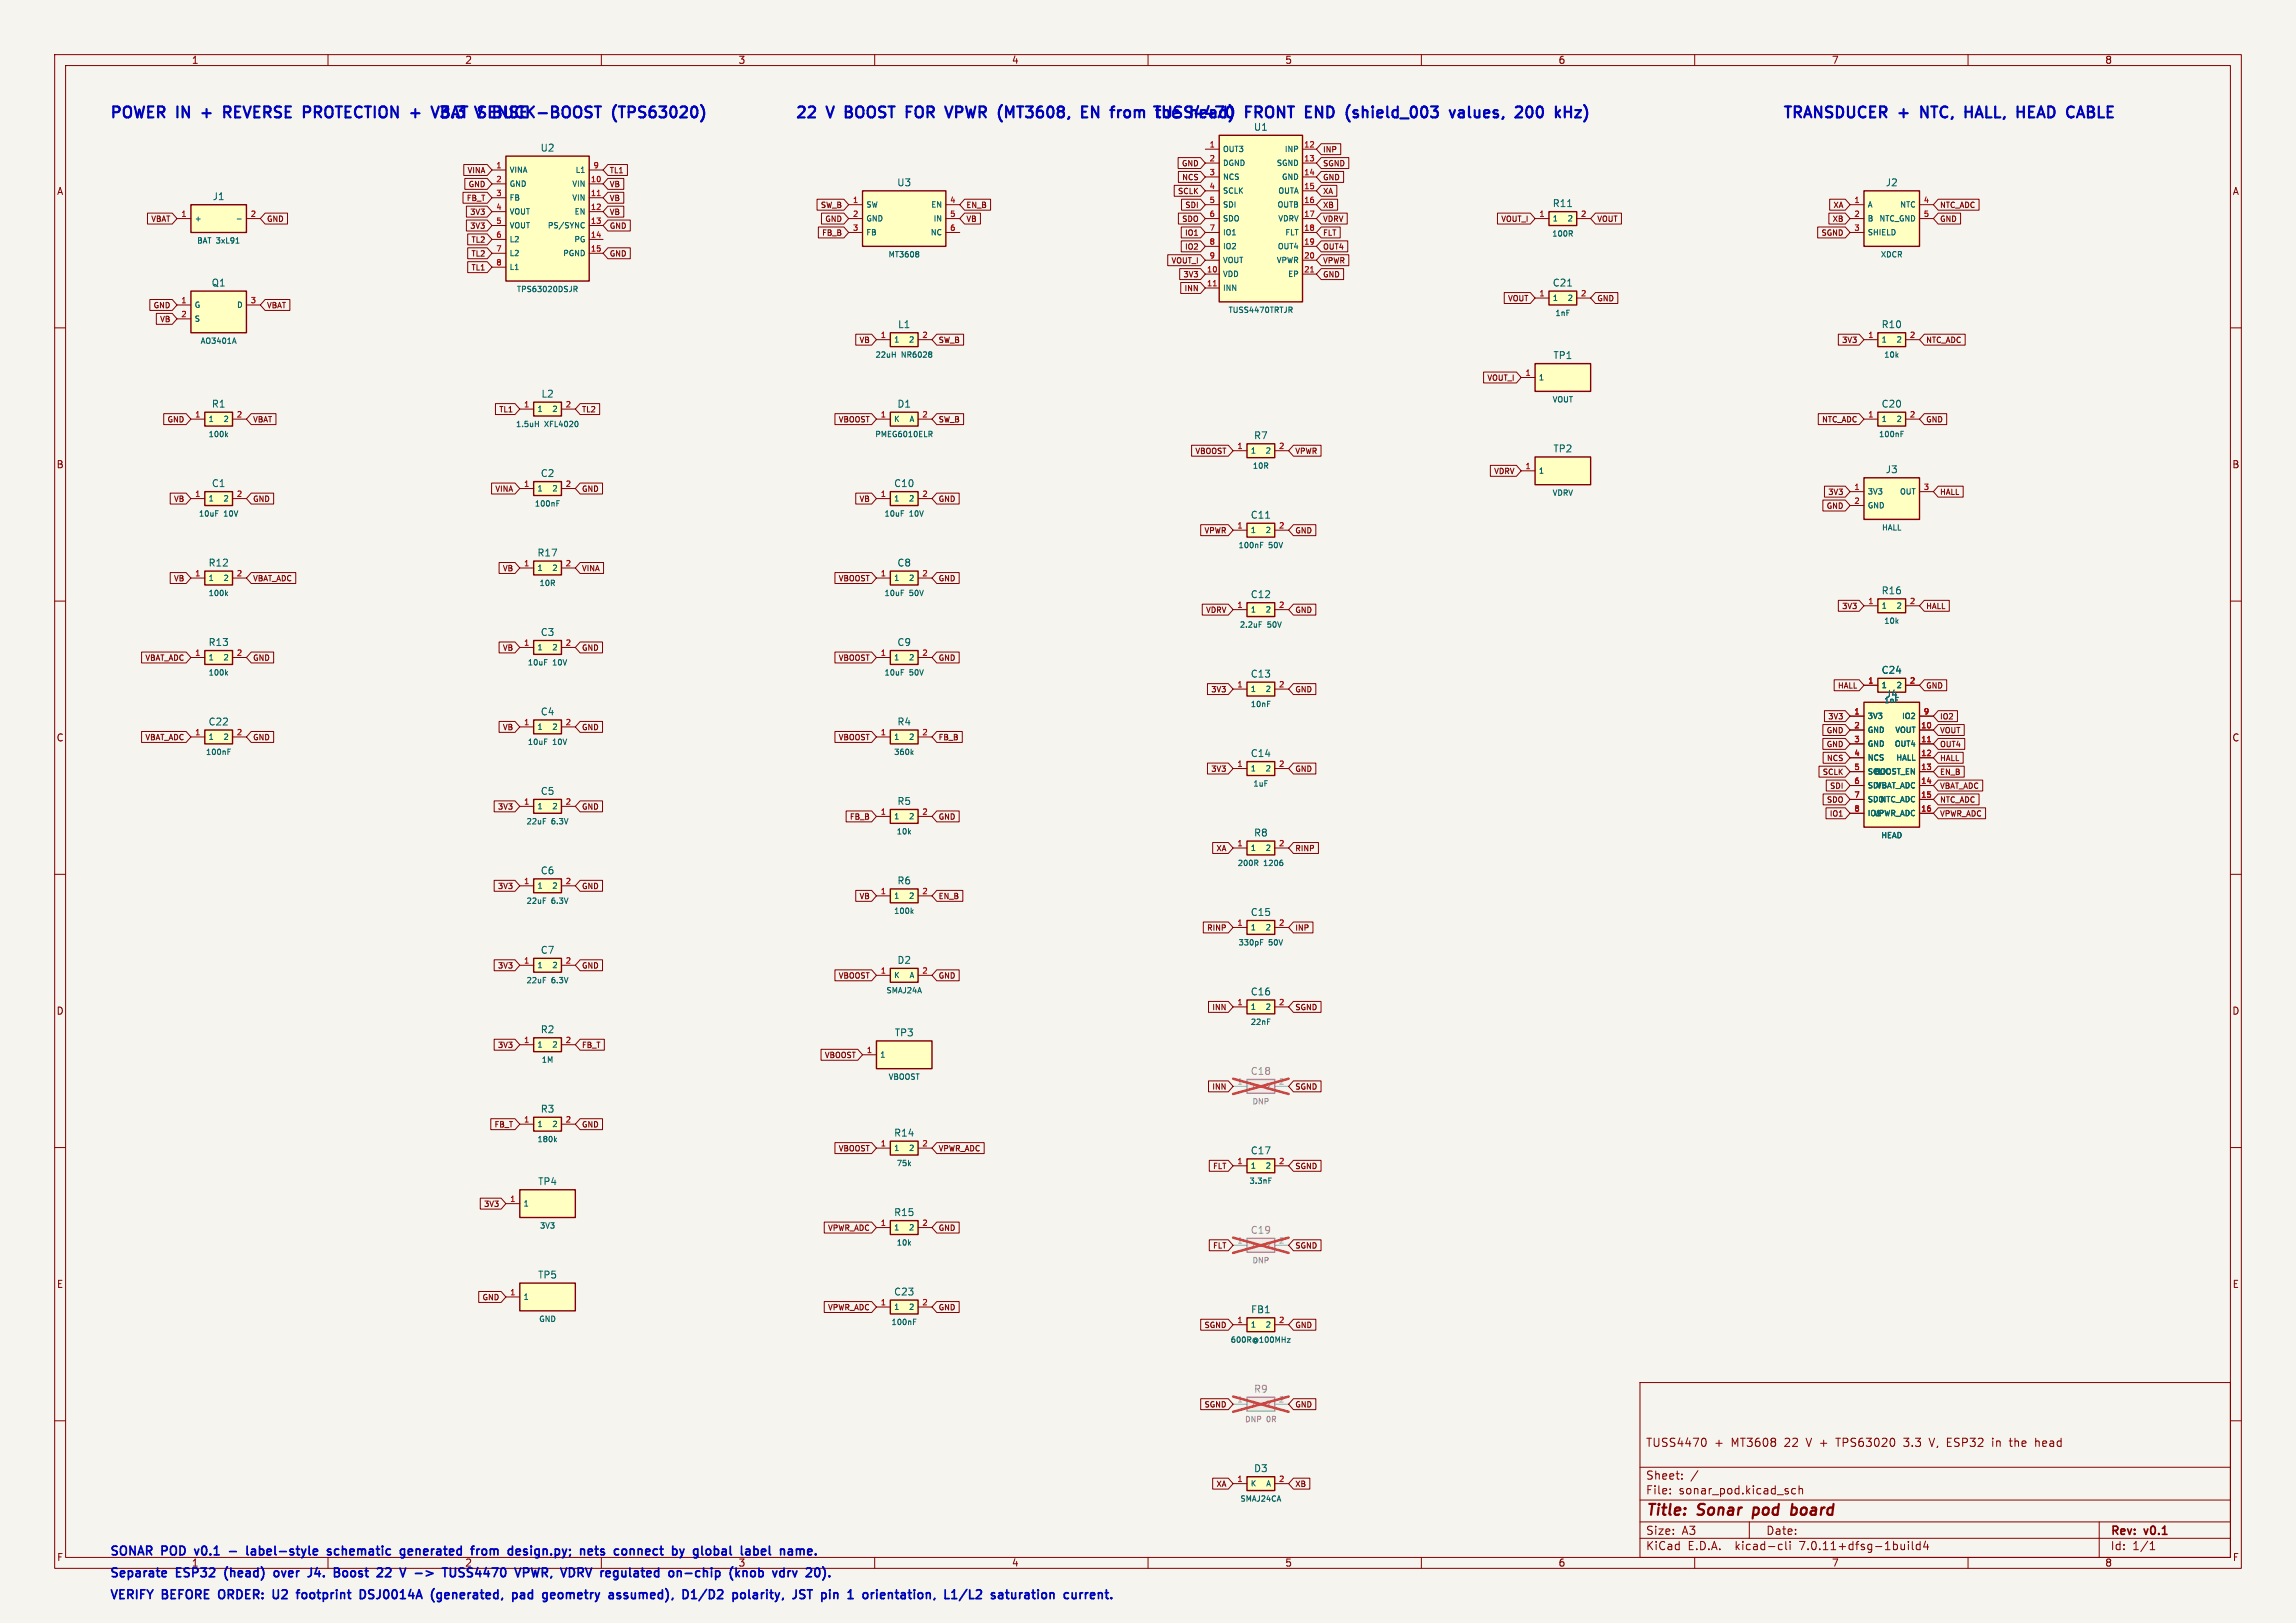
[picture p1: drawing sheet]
<svg xmlns="http://www.w3.org/2000/svg" width="420mm" height="297mm" viewBox="0 0 420 297" stroke-linecap="round" stroke-linejoin="round" font-family="sans-serif">
<defs><g id="words">
<g font-size="2.8" fill="#0000c2">
<text x="20" y="21.8">POWER</text>
<text x="32.5" y="21.8">IN</text>
<text x="37.9" y="21.8">+</text>
<text x="42.7" y="21.8">REVERSE</text>
<text x="58.1" y="21.8">PROTECTION</text>
<text x="78.5" y="21.8">+3.3VBATBUCK-BOOST</text>
<text x="87.2" y="21.8">V</text>
<text x="92.6" y="21.8">SENSE</text>
<text x="113.8" y="21.8">(TPS63020)</text>
<text x="145.4" y="21.8">22</text>
<text x="151.5" y="21.8">V</text>
<text x="155.6" y="21.8">BOOST</text>
<text x="167.5" y="21.8">FOR</text>
<text x="175.6" y="21.8">VPWR</text>
<text x="186" y="21.8">(MT3608,</text>
<text x="202" y="21.8">EN</text>
<text x="208.2" y="21.8">from</text>
<text x="210.6" y="21.8">TUSS4470head)</text>
<text x="217.4" y="21.8">the</text>
<text x="228" y="21.8">FRONT</text>
<text x="239.8" y="21.8">END</text>
<text x="248" y="21.8">(shield_003</text>
<text x="267.8" y="21.8">values,</text>
<text x="280.6" y="21.8">200</text>
<text x="288.7" y="21.8">kHz)</text>
<text x="326" y="21.8">TRANSDUCER</text>
<text x="347.5" y="21.8">+</text>
<text x="352.3" y="21.8">NTC,</text>
<text x="361.2" y="21.8">HALL,</text>
<text x="371.5" y="21.8">HEAD</text>
<text x="381.5" y="21.8">CABLE</text>
</g>
<g font-size="2.8" fill="#840000">
<text x="301" y="277.9">Title:</text>
<text x="310.6" y="277.9">Sonar</text>
<text x="321.5" y="277.9">pod</text>
<text x="329.3" y="277.9">board</text>
</g>
<g font-size="2.2" fill="#0000c2">
<text x="20" y="284.8">SONAR</text>
<text x="29.7" y="284.8">POD</text>
<text x="36.4" y="284.8">v0.1</text>
<text x="47.2" y="284.8">label-style</text>
<text x="62.6" y="284.8">schematic</text>
<text x="76.6" y="284.8">generated</text>
<text x="90.2" y="284.8">from</text>
<text x="97.6" y="284.8">design.py;</text>
<text x="111.4" y="284.8">nets</text>
<text x="118.3" y="284.8">connect</text>
<text x="129.5" y="284.8">by</text>
<text x="134" y="284.8">global</text>
<text x="143.4" y="284.8">label</text>
<text x="20" y="288.7">Separate</text>
<text x="20" y="292.8">VERIFY</text>
<text x="29.8" y="292.8">BEFORE</text>
<text x="32.4" y="288.7">ESP32</text>
<text x="40.8" y="292.8">ORDER:</text>
<text x="41.9" y="288.7">(head)</text>
<text x="51.3" y="292.8">U2</text>
<text x="51.6" y="288.7">over</text>
<text x="56.4" y="292.8">footprint</text>
<text x="58.4" y="288.7">J4.</text>
<text x="63.8" y="288.7">Boost</text>
<text x="68.5" y="292.8">DSJ0014A</text>
<text x="72.4" y="288.7">22</text>
<text x="77.3" y="288.7">V</text>
<text x="80.5" y="288.7">-&gt;</text>
<text x="82.2" y="292.8">(generated,</text>
<text x="86.3" y="288.7">TUSS4470</text>
<text x="97.7" y="292.8">pad</text>
<text x="100.2" y="288.7">VPWR,</text>
<text x="103.9" y="292.8">geometry</text>
<text x="109.2" y="288.7">VDRV</text>
<text x="116.7" y="292.8">assumed),</text>
<text x="117.1" y="288.7">regulated</text>
<text x="130.2" y="288.7">on-chip</text>
<text x="130.8" y="292.8">D1/D2</text>
<text x="140.6" y="292.8">polarity,</text>
<text x="141.9" y="288.7">(knob</text>
<text x="150.5" y="288.7">vdrv</text>
<text x="152.2" y="292.8">JST</text>
<text x="158.1" y="292.8">pin</text>
<text x="163.6" y="292.8">1</text>
<text x="167" y="292.8">orientation,</text>
<text x="182.5" y="292.8">L1/L2</text>
<text x="191.7" y="292.8">saturation</text>
</g>
<g font-size="2.1" fill="#840000">
<text x="301" y="265">TUSS4470</text>
<text x="313.6" y="265">+</text>
<text x="316.7" y="265">MT3608</text>
<text x="326.6" y="265">22</text>
<text x="330.8" y="265">V +</text>
<text x="336.5" y="265">TPS63020</text>
<text x="349" y="265">3.3</text>
<text x="353.9" y="265">V, ESP32</text>
<text x="365.6" y="265">in</text>
<text x="369" y="265">the</text>
<text x="373.8" y="265">head</text>
<text x="301" y="273.7">File:</text>
<text x="301" y="271">Sheet:</text>
<text x="307.1" y="273.7">sonar_pod.kicad_sch</text>
<text x="301" y="281.1">Size:</text>
<text x="307.6" y="281.1">A3</text>
<text x="323" y="281.1">Date:</text>
<text x="386" y="281.3">Rev:</text>
<text x="392.4" y="281.3">v0.1</text>
<text x="301" y="283.9">KiCad</text>
<text x="308.7" y="283.9">E.D.A.</text>
<text x="317.6" y="283.9">kicad-cli</text>
<text x="329.5" y="283.9">7.0.11+dfsg-1build4</text>
<text x="386" y="283.9">Id:</text>
<text x="390.1" y="283.9">1/1</text>
</g>
<g font-size="1.8" fill="#840000">
<text x="35" y="11.9">1</text>
<text x="85" y="11.9">2</text>
<text x="135" y="11.9">3</text>
<text x="185" y="11.9">4</text>
<text x="235" y="11.9">5</text>
<text x="285" y="11.9">6</text>
<text x="335" y="11.9">7</text>
<text x="385" y="11.9">8</text>
<text x="10.3" y="35.9">A</text>
<text x="408.3" y="35.9">A</text>
<text x="10.3" y="85.9">B</text>
<text x="408.2" y="85.9">B</text>
<text x="10.3" y="135.9">C</text>
<text x="408.2" y="135.9">C</text>
<text x="10.3" y="185.9">D</text>
<text x="408.2" y="185.9">D</text>
<text x="10.3" y="235.9">E</text>
<text x="408.3" y="235.9">E</text>
<text x="10.3" y="285.9">F</text>
<text x="185" y="286.9">4</text>
<text x="235" y="286.9">5</text>
<text x="285" y="286.9">6</text>
<text x="335" y="286.9">7</text>
<text x="385" y="286.9">8</text>
<text x="408.3" y="285.9">F</text>
</g>
<g font-size="1.8" fill="#006464">
<text x="98.8" y="27.9">U2</text>
<text x="229.3" y="24.1">U1</text>
<text x="164" y="34.3">U3</text>
<text x="344.9" y="34.3">J2</text>
<text x="38.8" y="36.8">J1</text>
<text x="283.9" y="38.1">R11</text>
<text x="38.6" y="52.6">Q1</text>
<text x="283.9" y="52.6">C21</text>
<text x="164.2" y="60.3">L1</text>
<text x="284.1" y="65.9">TP1</text>
<text x="344.1" y="60.3">R10</text>
<text x="38.7" y="74.8">R1</text>
<text x="98.9" y="73">L2</text>
<text x="164.1" y="74.8">D1</text>
<text x="344.1" y="74.8">C20</text>
<text x="229.3" y="80.6">R7</text>
<text x="284.1" y="83">TP2</text>
<text x="38.7" y="89.3">C1</text>
<text x="98.8" y="87.5">C2</text>
<text x="163.5" y="89.3">C10</text>
<text x="344.9" y="86.8">J3</text>
<text x="228.7" y="95.1">C11</text>
<text x="38.1" y="103.9">R12</text>
<text x="98.2" y="102">R17</text>
<text x="164.1" y="103.9">C8</text>
<text x="228.7" y="109.7">C12</text>
<text x="344.1" y="109">R16</text>
<text x="38.1" y="118.4">R13</text>
<text x="98.8" y="116.6">C3</text>
<text x="164.1" y="118.4">C9</text>
<text x="228.7" y="124.2">C13</text>
<text x="344.1" y="123.5">C24</text>
<text x="98.8" y="131.1">C4</text>
<text x="344.9" y="127.9">J4</text>
<text x="38.1" y="133">C22</text>
<text x="164.1" y="133">R4</text>
<text x="228.7" y="138.7">C14</text>
<text x="98.8" y="145.7">C5</text>
<text x="164.1" y="147.5">R5</text>
<text x="229.3" y="153.3">R8</text>
<text x="98.8" y="160.2">C6</text>
<text x="164.1" y="162">R6</text>
<text x="228.7" y="167.8">C15</text>
<text x="98.8" y="174.7">C7</text>
<text x="164.1" y="176.6">D2</text>
<text x="228.7" y="182.4">C16</text>
<text x="98.8" y="189.3">R2</text>
<text x="163.6" y="189.8">TP3</text>
<text x="98.8" y="203.8">R3</text>
<text x="163.5" y="208.2">R14</text>
<text x="228.7" y="211.4">C17</text>
<text x="98.3" y="217.1">TP4</text>
<text x="163.5" y="222.7">R15</text>
<text x="98.3" y="234.2">TP5</text>
<text x="163.5" y="237.3">C23</text>
<text x="228.8" y="240.5">FB1</text>
<text x="229.3" y="269.6">D3</text>
</g>
<g font-size="1.8" fill="#939391">
<text x="228.7" y="196.9">C18</text>
<text x="228.7" y="226">C19</text>
<text x="229.3" y="255.1">R9</text>
</g>
<g font-size="1.8" fill="#0000c2">
<text x="35" y="286.9">1</text>
<text x="85" y="286.9">2</text>
<text x="135" y="286.9">3</text>
</g>
<g font-size="1.4" fill="#a90000">
<text x="221.1" y="27">1</text>
<text x="221.1" y="29.6">2</text>
<text x="238.4" y="27">12</text>
<text x="238.4" y="29.6">13</text>
<text x="90.7" y="30.9">1</text>
<text x="90.7" y="33.4">2</text>
<text x="90.7" y="35.9">3</text>
<text x="108" y="33.4">10</text>
<text x="108" y="35.9">11</text>
<text x="108.4" y="30.9">9</text>
<text x="221.1" y="32.1">3</text>
<text x="221.1" y="34.7">4</text>
<text x="238.4" y="32.1">14</text>
<text x="238.4" y="34.7">15</text>
<text x="33" y="39.7">1</text>
<text x="45.7" y="39.7">2</text>
<text x="90.7" y="38.5">4</text>
<text x="90.7" y="41">5</text>
<text x="108" y="38.5">12</text>
<text x="108" y="41">13</text>
<text x="155.9" y="37.2">1</text>
<text x="155.9" y="39.7">2</text>
<text x="173.7" y="37.2">4</text>
<text x="173.7" y="39.7">5</text>
<text x="221.1" y="37.2">5</text>
<text x="221.1" y="39.7">6</text>
<text x="238.4" y="37.2">16</text>
<text x="238.4" y="39.7">17</text>
<text x="281.5" y="39.7">1</text>
<text x="289.1" y="39.7">2</text>
<text x="339.1" y="37.2">1</text>
<text x="339.1" y="39.7">2</text>
<text x="351.8" y="37.2">4</text>
<text x="351.8" y="39.7">5</text>
<text x="90.7" y="43.6">6</text>
<text x="90.7" y="46.1">7</text>
<text x="108" y="43.6">14</text>
<text x="108" y="46.1">15</text>
<text x="155.9" y="42.3">3</text>
<text x="173.7" y="42.3">6</text>
<text x="221.1" y="42.3">7</text>
<text x="221.1" y="44.8">8</text>
<text x="221.1" y="47.4">9</text>
<text x="238.4" y="42.3">18</text>
<text x="238.4" y="44.8">19</text>
<text x="238.4" y="47.4">20</text>
<text x="339.1" y="42.3">3</text>
<text x="90.7" y="48.6">8</text>
<text x="220.7" y="49.9">10</text>
<text x="220.7" y="52.4">11</text>
<text x="238.4" y="49.9">21</text>
<text x="33" y="55.6">1</text>
<text x="33" y="58.1">2</text>
<text x="45.7" y="55.6">3</text>
<text x="281.5" y="54.3">1</text>
<text x="289.1" y="54.3">2</text>
<text x="161" y="61.9">1</text>
<text x="168.6" y="61.9">2</text>
<text x="341.6" y="61.9">1</text>
<text x="349.2" y="61.9">2</text>
<text x="278.9" y="68.8">1</text>
<text x="35.6" y="76.4">1</text>
<text x="43.2" y="76.4">2</text>
<text x="95.7" y="74.6">1</text>
<text x="103.4" y="74.6">2</text>
<text x="161" y="76.4">1</text>
<text x="168.6" y="76.4">2</text>
<text x="341.6" y="76.4">1</text>
<text x="349.2" y="76.4">2</text>
<text x="226.2" y="82.2">1</text>
<text x="233.8" y="82.2">2</text>
<text x="95.7" y="89.1">1</text>
<text x="103.4" y="89.1">2</text>
<text x="278.9" y="85.9">1</text>
<text x="339.1" y="89.7">1</text>
<text x="351.8" y="89.7">3</text>
<text x="35.6" y="91">1</text>
<text x="43.2" y="91">2</text>
<text x="161" y="91">1</text>
<text x="168.6" y="91">2</text>
<text x="339.1" y="92.3">2</text>
<text x="226.2" y="96.8">1</text>
<text x="233.8" y="96.8">2</text>
<text x="35.6" y="105.5">1</text>
<text x="43.2" y="105.5">2</text>
<text x="95.7" y="103.7">1</text>
<text x="103.4" y="103.7">2</text>
<text x="161" y="105.5">1</text>
<text x="168.6" y="105.5">2</text>
<text x="226.2" y="111.3">1</text>
<text x="233.8" y="111.3">2</text>
<text x="341.6" y="110.6">1</text>
<text x="349.2" y="110.6">2</text>
<text x="95.7" y="118.2">1</text>
<text x="103.4" y="118.2">2</text>
<text x="35.6" y="120.1">1</text>
<text x="43.2" y="120.1">2</text>
<text x="161" y="120.1">1</text>
<text x="168.6" y="120.1">2</text>
<text x="226.2" y="125.8">1</text>
<text x="233.8" y="125.8">2</text>
<text x="341.6" y="125.1">1</text>
<text x="349.2" y="125.1">2</text>
<text x="339.1" y="130.8">1</text>
<text x="351.8" y="130.8">9</text>
<text x="35.6" y="134.6">1</text>
<text x="43.2" y="134.6">2</text>
<text x="95.7" y="132.8">1</text>
<text x="103.4" y="132.8">2</text>
<text x="161" y="134.6">1</text>
<text x="168.6" y="134.6">2</text>
<text x="339.1" y="133.3">2</text>
<text x="339.1" y="135.9">3</text>
<text x="351.3" y="133.3">10</text>
<text x="351.3" y="135.9">11</text>
<text x="226.2" y="140.4">1</text>
<text x="233.8" y="140.4">2</text>
<text x="339.1" y="138.4">4</text>
<text x="339.1" y="141">5</text>
<text x="339.1" y="143.5">6</text>
<text x="351.3" y="138.4">12</text>
<text x="351.3" y="141">13</text>
<text x="351.3" y="143.5">14</text>
<text x="95.7" y="147.3">1</text>
<text x="103.4" y="147.3">2</text>
<text x="161" y="149.1">1</text>
<text x="168.6" y="149.1">2</text>
<text x="339.1" y="146">7</text>
<text x="339.1" y="148.6">8</text>
<text x="351.3" y="146">15</text>
<text x="351.3" y="148.6">16</text>
<text x="226.2" y="154.9">1</text>
<text x="233.8" y="154.9">2</text>
<text x="95.7" y="161.8">1</text>
<text x="103.4" y="161.8">2</text>
<text x="161" y="163.7">1</text>
<text x="168.6" y="163.7">2</text>
<text x="226.2" y="169.5">1</text>
<text x="233.8" y="169.5">2</text>
<text x="95.7" y="176.4">1</text>
<text x="103.4" y="176.4">2</text>
<text x="161" y="178.2">1</text>
<text x="168.6" y="178.2">2</text>
<text x="226.2" y="184">1</text>
<text x="233.8" y="184">2</text>
<text x="95.7" y="190.9">1</text>
<text x="103.4" y="190.9">2</text>
<text x="158.4" y="192.8">1</text>
<text x="95.7" y="205.5">1</text>
<text x="103.4" y="205.5">2</text>
<text x="161" y="209.8">1</text>
<text x="168.6" y="209.8">2</text>
<text x="226.2" y="213.1">1</text>
<text x="233.8" y="213.1">2</text>
<text x="93.2" y="220">1</text>
<text x="161" y="224.4">1</text>
<text x="168.6" y="224.4">2</text>
<text x="93.2" y="237.1">1</text>
<text x="161" y="238.9">1</text>
<text x="168.6" y="238.9">2</text>
<text x="226.2" y="242.2">1</text>
<text x="233.8" y="242.2">2</text>
<text x="226.2" y="271.2">1</text>
<text x="233.8" y="271.2">2</text>
</g>
<g font-size="1.4" fill="#006464">
<text x="223.6" y="28">OUT3</text>
<text x="234.9" y="28">INP</text>
<text x="93.1" y="31.8">VINA</text>
<text x="93.1" y="34.4">GND</text>
<text x="104.5" y="34.4">VIN</text>
<text x="105.2" y="31.8">L1</text>
<text x="223.6" y="30.6">DGND</text>
<text x="223.6" y="33.1">NCS</text>
<text x="223.6" y="35.6">SCLK</text>
<text x="233.4" y="30.6">SGND</text>
<text x="233.7" y="35.6">OUTA</text>
<text x="234.4" y="33.1">GND</text>
<text x="35.5" y="40.7">+</text>
<text x="93.1" y="36.9">FB</text>
<text x="93.1" y="39.5">VOUT</text>
<text x="93.1" y="42">VOUT</text>
<text x="100.1" y="42">PS/SYNC</text>
<text x="104.5" y="36.9">VIN</text>
<text x="105" y="39.5">EN</text>
<text x="158.4" y="38.2">SW</text>
<text x="158.4" y="40.7">GND</text>
<text x="170.2" y="38.2">EN</text>
<text x="170.6" y="40.7">IN</text>
<text x="223.6" y="38.2">SDI</text>
<text x="223.6" y="40.7">SDO</text>
<text x="233.5" y="38.2">OUTB</text>
<text x="233.7" y="40.7">VDRV</text>
<text x="283.9" y="40.7">1</text>
<text x="286.6" y="40.7">2</text>
<text x="341.6" y="38.2">A</text>
<text x="341.6" y="40.7">B</text>
<text x="343.6" y="40.7">NTC_GND</text>
<text x="347.5" y="38.2">NTC</text>
<text x="35.9" y="44.8">BAT 3xL91</text>
<text x="93.1" y="44.5">L2</text>
<text x="93.1" y="47.1">L2</text>
<text x="102.9" y="47.1">PGND</text>
<text x="104.9" y="44.5">PG</text>
<text x="158.4" y="43.3">FB</text>
<text x="162.4" y="47.3">MT3608</text>
<text x="170.1" y="43.3">NC</text>
<text x="223.6" y="43.3">IO1</text>
<text x="223.6" y="45.8">IO2</text>
<text x="233.6" y="45.8">OUT4</text>
<text x="235" y="43.3">FLT</text>
<text x="283.8" y="43.5">100R</text>
<text x="341.6" y="43.3">SHIELD</text>
<text x="343.9" y="47.3">XDCR</text>
<text x="93.1" y="49.6">L1</text>
<text x="94.4" y="53.7">TPS63020DSJR</text>
<text x="223.6" y="50.9">VDD</text>
<text x="223.6" y="53.4">INN</text>
<text x="223.6" y="48.3">VOUT</text>
<text x="233.4" y="48.3">VPWR</text>
<text x="235.5" y="50.9">EP</text>
<text x="35.5" y="56.5">G</text>
<text x="35.5" y="59.1">S</text>
<text x="43.2" y="56.5">D</text>
<text x="224.6" y="57.5">TUSS4470TRTJR</text>
<text x="283.9" y="55.3">1</text>
<text x="284.4" y="58">1nF</text>
<text x="286.6" y="55.3">2</text>
<text x="36.6" y="63.1">AO3401A</text>
<text x="160" y="65.7">22uH</text>
<text x="163.5" y="62.9">1</text>
<text x="164.9" y="65.7">NR6028</text>
<text x="166.1" y="62.9">2</text>
<text x="344.1" y="62.9">1</text>
<text x="344.6" y="65.7">10k</text>
<text x="346.8" y="62.9">2</text>
<text x="281.4" y="69.8">1</text>
<text x="38.1" y="77.4">1</text>
<text x="40.7" y="77.4">2</text>
<text x="98.2" y="75.6">1</text>
<text x="100.9" y="75.6">2</text>
<text x="163.5" y="77.4">K</text>
<text x="166.2" y="77.4">A</text>
<text x="283.9" y="73.8">VOUT</text>
<text x="344.1" y="77.4">1</text>
<text x="346.8" y="77.4">2</text>
<text x="38" y="80.2">100k</text>
<text x="94.3" y="78.4">1.5uH</text>
<text x="99.6" y="78.4">XFL4020</text>
<text x="160" y="80.2">PMEG6010ELR</text>
<text x="228.7" y="83.2">1</text>
<text x="231.4" y="83.2">2</text>
<text x="343.6" y="80.2">100nF</text>
<text x="229.1" y="86">10R</text>
<text x="281.4" y="86.9">1</text>
<text x="36.3" y="94.7">10uF</text>
<text x="38.1" y="92">1</text>
<text x="40.7" y="92">2</text>
<text x="41" y="94.7">10V</text>
<text x="97.7" y="92.9">100nF</text>
<text x="98.2" y="90.1">1</text>
<text x="100.9" y="90.1">2</text>
<text x="161.7" y="94.7">10uF</text>
<text x="163.5" y="92">1</text>
<text x="166.1" y="92">2</text>
<text x="166.4" y="94.7">10V</text>
<text x="283.9" y="90.9">VDRV</text>
<text x="341.6" y="90.7">3V3</text>
<text x="341.6" y="93.2">GND</text>
<text x="347.4" y="90.7">OUT</text>
<text x="226.4" y="100.5">100nF</text>
<text x="228.7" y="97.7">1</text>
<text x="231.4" y="97.7">2</text>
<text x="232.1" y="100.5">50V</text>
<text x="344.1" y="97.3">HALL</text>
<text x="38.1" y="106.5">1</text>
<text x="40.7" y="106.5">2</text>
<text x="98.2" y="104.7">1</text>
<text x="98.6" y="107.4">10R</text>
<text x="100.9" y="104.7">2</text>
<text x="163.5" y="106.5">1</text>
<text x="166.1" y="106.5">2</text>
<text x="38" y="109.3">100k</text>
<text x="161.7" y="109.3">10uF</text>
<text x="166.4" y="109.3">50V</text>
<text x="228.7" y="112.3">1</text>
<text x="231.4" y="112.3">2</text>
<text x="344.1" y="111.6">1</text>
<text x="346.8" y="111.6">2</text>
<text x="98.2" y="119.2">1</text>
<text x="100.9" y="119.2">2</text>
<text x="226.7" y="115.1">2.2uF</text>
<text x="231.8" y="115.1">50V</text>
<text x="344.6" y="114.4">10k</text>
<text x="38" y="123.8">100k</text>
<text x="38.1" y="121">1</text>
<text x="40.7" y="121">2</text>
<text x="96.4" y="122">10uF</text>
<text x="101.1" y="122">10V</text>
<text x="161.7" y="123.8">10uF</text>
<text x="163.5" y="121">1</text>
<text x="166.1" y="121">2</text>
<text x="166.4" y="123.8">50V</text>
<text x="228.7" y="129.6">10nF</text>
<text x="228.7" y="126.8">1</text>
<text x="231.4" y="126.8">2</text>
<text x="341.6" y="131.8">3V3</text>
<text x="344.1" y="126.1">1</text>
<text x="344.6" y="128.9">1nF</text>
<text x="346.8" y="126.1">2</text>
<text x="347.8" y="131.8">IO2</text>
<text x="38.1" y="135.6">1</text>
<text x="40.7" y="135.6">2</text>
<text x="96.4" y="136.5">10uF</text>
<text x="98.2" y="133.7">1</text>
<text x="100.9" y="133.7">2</text>
<text x="101.1" y="136.5">10V</text>
<text x="163.5" y="135.6">1</text>
<text x="166.1" y="135.6">2</text>
<text x="341.6" y="134.3">GND</text>
<text x="341.6" y="136.9">GND</text>
<text x="346.5" y="136.9">OUT4</text>
<text x="346.5" y="134.3">VOUT</text>
<text x="37.6" y="138.4">100nF</text>
<text x="163.4" y="138.4">360k</text>
<text x="228.7" y="141.4">1</text>
<text x="231.4" y="141.4">2</text>
<text x="341.6" y="139.4">NCS</text>
<text x="341.6" y="141.9">SCLK</text>
<text x="342.7" y="141.9">BOOST_EN</text>
<text x="346.7" y="139.4">HALL</text>
<text x="98.2" y="148.3">1</text>
<text x="100.9" y="148.3">2</text>
<text x="229.2" y="144.1">1uF</text>
<text x="341.6" y="144.5">SDI</text>
<text x="341.6" y="147">SDO</text>
<text x="341.6" y="149.6">IO1</text>
<text x="342.6" y="149.6">VPWR_ADC</text>
<text x="343.2" y="144.5">VBAT_ADC</text>
<text x="343.8" y="147">NTC_ADC</text>
<text x="96.2" y="151.1">22uF</text>
<text x="100.9" y="151.1">6.3V</text>
<text x="163.5" y="150.1">1</text>
<text x="163.9" y="152.9">10k</text>
<text x="166.1" y="150.1">2</text>
<text x="228.7" y="155.9">1</text>
<text x="231.4" y="155.9">2</text>
<text x="344" y="153.6">HEAD</text>
<text x="226.3" y="158.7">200R</text>
<text x="231.2" y="158.7">1206</text>
<text x="96.2" y="165.6">22uF</text>
<text x="98.2" y="162.8">1</text>
<text x="100.9" y="165.6">6.3V</text>
<text x="100.9" y="162.8">2</text>
<text x="163.4" y="167.4">100k</text>
<text x="163.5" y="164.7">1</text>
<text x="166.1" y="164.7">2</text>
<text x="226.4" y="173.2">330pF</text>
<text x="228.7" y="170.4">1</text>
<text x="231.4" y="170.4">2</text>
<text x="232.1" y="173.2">50V</text>
<text x="98.2" y="177.4">1</text>
<text x="100.9" y="177.4">2</text>
<text x="163.5" y="179.2">K</text>
<text x="166.2" y="179.2">A</text>
<text x="96.2" y="180.1">22uF</text>
<text x="100.9" y="180.1">6.3V</text>
<text x="162" y="182">SMAJ24A</text>
<text x="228.7" y="185">1</text>
<text x="231.4" y="185">2</text>
<text x="98.2" y="191.9">1</text>
<text x="100.9" y="191.9">2</text>
<text x="228.7" y="187.8">22nF</text>
<text x="99" y="194.7">1M</text>
<text x="160.9" y="193.7">1</text>
<text x="162.4" y="197.8">VBOOST</text>
<text x="98.2" y="209.2">180k</text>
<text x="98.2" y="206.4">1</text>
<text x="100.9" y="206.4">2</text>
<text x="163.5" y="210.8">1</text>
<text x="163.9" y="213.6">75k</text>
<text x="166.1" y="210.8">2</text>
<text x="228.7" y="214.1">1</text>
<text x="231.4" y="214.1">2</text>
<text x="95.7" y="221">1</text>
<text x="228.4" y="216.8">3.3nF</text>
<text x="98.7" y="225">3V3</text>
<text x="163.5" y="225.4">1</text>
<text x="166.1" y="225.4">2</text>
<text x="163.9" y="228.1">10k</text>
<text x="95.7" y="238.1">1</text>
<text x="163.5" y="239.9">1</text>
<text x="166.1" y="239.9">2</text>
<text x="98.5" y="242.1">GND</text>
<text x="163" y="242.7">100nF</text>
<text x="225" y="245.9">600R@100MHz</text>
<text x="228.7" y="243.1">1</text>
<text x="231.4" y="243.1">2</text>
<text x="226.8" y="275">SMAJ24CA</text>
<text x="228.7" y="272.2">K</text>
<text x="231.5" y="272.2">A</text>
</g>
<g font-size="1.4" fill="#840000">
<text x="241.9" y="28.1">INP</text>
<text x="85.4" y="31.9">VINA</text>
<text x="85.6" y="34.5">GND</text>
<text x="111.4" y="31.9">TL1</text>
<text x="111.4" y="34.5">VB</text>
<text x="215.3" y="35.7">SCLK</text>
<text x="216.1" y="30.6">GND</text>
<text x="216.1" y="33.2">NCS</text>
<text x="241.9" y="35.7">XA</text>
<text x="241.9" y="30.6">SGND</text>
<text x="241.9" y="33.2">GND</text>
<text x="27.5" y="40.8">VBAT</text>
<text x="48.7" y="40.8">GND</text>
<text x="85.2" y="37">FB_T</text>
<text x="85.9" y="39.5">3V3</text>
<text x="111.4" y="39.5">VB</text>
<text x="111.4" y="37">VB</text>
<text x="150" y="38.3">SW_B</text>
<text x="150.8" y="40.8">GND</text>
<text x="176.7" y="40.8">VB</text>
<text x="176.7" y="38.3">EN_B</text>
<text x="216.1" y="40.8">SDO</text>
<text x="216.7" y="38.3">SDI</text>
<text x="241.9" y="38.3">XB</text>
<text x="241.9" y="40.8">VDRV</text>
<text x="274.5" y="40.8">VOUT_I</text>
<text x="292.1" y="40.8">VOUT</text>
<text x="335.1" y="40.8">XB</text>
<text x="335.2" y="38.3">XA</text>
<text x="354.8" y="38.3">NTC_ADC</text>
<text x="354.8" y="40.8">GND</text>
<text x="85.9" y="42.1">3V3</text>
<text x="86.1" y="44.6">TL2</text>
<text x="86.1" y="47.2">TL2</text>
<text x="111.4" y="47.2">GND</text>
<text x="111.4" y="42.1">GND</text>
<text x="150.2" y="43.3">FB_B</text>
<text x="216.6" y="43.3">IO1</text>
<text x="216.6" y="45.9">IO2</text>
<text x="241.9" y="45.9">OUT4</text>
<text x="241.9" y="43.3">FLT</text>
<text x="333" y="43.3">SGND</text>
<text x="86.1" y="49.7">TL1</text>
<text x="214.1" y="48.4">VOUT_I</text>
<text x="216.3" y="51">3V3</text>
<text x="216.5" y="53.5">INN</text>
<text x="241.9" y="48.4">VPWR</text>
<text x="241.9" y="51">GND</text>
<text x="28" y="56.6">GND</text>
<text x="29.1" y="59.1">VB</text>
<text x="48.7" y="56.6">VBAT</text>
<text x="275.7" y="55.3">VOUT</text>
<text x="292.1" y="55.3">GND</text>
<text x="157.1" y="63">VB</text>
<text x="171.6" y="63">SW_B</text>
<text x="336.8" y="63">3V3</text>
<text x="352.2" y="63">NTC_ADC</text>
<text x="271.9" y="69.9">VOUT_I</text>
<text x="30.5" y="77.5">GND</text>
<text x="46.2" y="77.5">VBAT</text>
<text x="91.2" y="75.7">TL1</text>
<text x="106.4" y="75.7">TL2</text>
<text x="153.3" y="77.5">VBOOST</text>
<text x="171.6" y="77.5">SW_B</text>
<text x="333.1" y="77.5">NTC_ADC</text>
<text x="352.2" y="77.5">GND</text>
<text x="218.5" y="83.3">VBOOST</text>
<text x="236.8" y="83.3">VPWR</text>
<text x="273.2" y="87">VDRV</text>
<text x="31.7" y="92">VB</text>
<text x="46.2" y="92">GND</text>
<text x="90.5" y="90.2">VINA</text>
<text x="106.4" y="90.2">GND</text>
<text x="157.1" y="92">VB</text>
<text x="171.6" y="92">GND</text>
<text x="334" y="93.3">GND</text>
<text x="334.3" y="90.8">3V3</text>
<text x="354.8" y="90.8">HALL</text>
<text x="220.2" y="97.8">VPWR</text>
<text x="236.8" y="97.8">GND</text>
<text x="31.7" y="106.6">VB</text>
<text x="46.2" y="106.6">VBAT_ADC</text>
<text x="91.8" y="104.7">VB</text>
<text x="106.4" y="104.7">VINA</text>
<text x="153.3" y="106.6">VBOOST</text>
<text x="171.6" y="106.6">GND</text>
<text x="220.5" y="112.4">VDRV</text>
<text x="236.8" y="112.4">GND</text>
<text x="336.8" y="111.7">3V3</text>
<text x="352.2" y="111.7">HALL</text>
<text x="91.8" y="119.3">VB</text>
<text x="106.4" y="119.3">GND</text>
<text x="26.4" y="121.1">VBAT_ADC</text>
<text x="46.2" y="121.1">GND</text>
<text x="153.3" y="121.1">VBOOST</text>
<text x="171.6" y="121.1">GND</text>
<text x="221.4" y="126.9">3V3</text>
<text x="236.8" y="126.9">GND</text>
<text x="334.3" y="131.8">3V3</text>
<text x="336.1" y="126.2">HALL</text>
<text x="352.2" y="126.2">GND</text>
<text x="354.8" y="131.8">IO2</text>
<text x="26.4" y="135.7">VBAT_ADC</text>
<text x="46.2" y="135.7">GND</text>
<text x="91.8" y="133.8">VB</text>
<text x="106.4" y="133.8">GND</text>
<text x="153.3" y="135.7">VBOOST</text>
<text x="171.6" y="135.7">FB_B</text>
<text x="334" y="134.4">GND</text>
<text x="334" y="136.9">GND</text>
<text x="354.8" y="134.4">VOUT</text>
<text x="354.8" y="136.9">OUT4</text>
<text x="221.4" y="141.4">3V3</text>
<text x="236.8" y="141.4">GND</text>
<text x="333.3" y="142">SCLK</text>
<text x="334" y="139.5">NCS</text>
<text x="354.8" y="142">EN_B</text>
<text x="354.8" y="139.5">HALL</text>
<text x="90.9" y="148.4">3V3</text>
<text x="106.4" y="148.4">GND</text>
<text x="334" y="147.1">SDO</text>
<text x="334.6" y="149.6">IO1</text>
<text x="334.6" y="144.5">SDI</text>
<text x="354.8" y="144.5">VBAT_ADC</text>
<text x="354.8" y="147.1">NTC_ADC</text>
<text x="354.8" y="149.6">VPWR_ADC</text>
<text x="155.3" y="150.2">FB_B</text>
<text x="171.6" y="150.2">GND</text>
<text x="222.4" y="156">XA</text>
<text x="236.8" y="156">RINP</text>
<text x="90.9" y="162.9">3V3</text>
<text x="106.4" y="162.9">GND</text>
<text x="157.1" y="164.7">VB</text>
<text x="171.6" y="164.7">EN_B</text>
<text x="220.7" y="170.5">RINP</text>
<text x="236.8" y="170.5">INP</text>
<text x="90.9" y="177.4">3V3</text>
<text x="106.4" y="177.4">GND</text>
<text x="153.3" y="179.3">VBOOST</text>
<text x="171.6" y="179.3">GND</text>
<text x="221.6" y="185.1">INN</text>
<text x="236.8" y="185.1">SGND</text>
<text x="90.9" y="192">3V3</text>
<text x="106.4" y="192">FB_T</text>
<text x="150.7" y="193.8">VBOOST</text>
<text x="221.6" y="199.6">INN</text>
<text x="236.8" y="199.6">SGND</text>
<text x="90.3" y="206.5">FB_T</text>
<text x="106.4" y="206.5">GND</text>
<text x="153.3" y="210.9">VBOOST</text>
<text x="171.6" y="210.9">VPWR_ADC</text>
<text x="221.7" y="214.1">FLT</text>
<text x="236.8" y="214.1">SGND</text>
<text x="88.4" y="221.1">3V3</text>
<text x="151.3" y="225.4">VPWR_ADC</text>
<text x="171.6" y="225.4">GND</text>
<text x="221.7" y="228.7">FLT</text>
<text x="236.8" y="228.7">SGND</text>
<text x="88.1" y="238.1">GND</text>
<text x="151.3" y="240">VPWR_ADC</text>
<text x="171.6" y="240">GND</text>
<text x="220.2" y="243.2">SGND</text>
<text x="236.8" y="243.2">GND</text>
<text x="220.2" y="257.8">SGND</text>
<text x="236.8" y="257.8">GND</text>
<text x="222.4" y="272.3">XA</text>
<text x="236.8" y="272.3">XB</text>
</g>
<g font-size="1.4" fill="#a5a4a2">
<text x="226.2" y="198.5">1</text>
<text x="233.8" y="198.5">2</text>
<text x="226.2" y="227.6">1</text>
<text x="233.8" y="227.6">2</text>
<text x="226.2" y="256.7">1</text>
<text x="233.8" y="256.7">2</text>
</g>
<g font-size="1.4" fill="#939391">
<text x="228.7" y="199.5">1</text>
<text x="229" y="202.3">DNP</text>
<text x="231.4" y="199.5">2</text>
<text x="228.7" y="228.6">1</text>
<text x="229" y="231.4">DNP</text>
<text x="231.4" y="228.6">2</text>
<text x="228.7" y="257.7">1</text>
<text x="231.4" y="257.7">2</text>
<text x="227.6" y="260.5">DNP</text>
<text x="231.7" y="260.5">0R</text>
</g>
</g></defs>
<path d="M0 0h420v297h-420z" fill="#f5f4ef" stroke="#f5f4ef" stroke-width=".18"/>
<g fill="none" stroke="#840000" stroke-width=".18">
<path d="M10 10h400v277h-400zM12 12h396v273h-396zM60 10v2M110 10v2M160 10v2M210 10v2M260 10v2M310 10v2M360 10v2M27 39h4.5l.9 1-.9 1h-4.5zM32.4 40h2.5M45.1 40h2.5"/>
<path d="M48.5 39h4.1v2h-4.1l-.9-1zM84.7 35.2h4.4l.9 1-.9 1h-4.4zM84.8 30.1h4.3l.9 1-.9 1h-4.3zM85 32.6h4.1l.9 1-.9 1.1h-4.1zM85.3 37.7h3.8l.9 1-.9 1h-3.8zM90 31.1h2.5M90 33.6h2.5M90 36.2h2.5M90 38.7h2.5M107.8 31.1h2.5M107.8 33.6h2.5M107.8 36.2h2.5"/>
<path d="M107.8 38.7h2.5M111.2 37.7h2.9v2h-2.9l-.9-1zM111.2 30.1h3.6v2h-3.6l-.9-1zM111.2 32.6h2.9v2.1h-2.9l-.9-1.1zM111.2 35.2h2.9v2h-2.9l-.9-1zM149.5 36.5h4.9l.8 1-.8 1h-4.9zM150.3 39h4.1l.8 1-.8 1h-4.1zM155.2 40h2.6M155.2 37.5h2.6M173 40h2.6M173 37.5h2.6M176.4 39h2.9v2h-2.9l-.8-1z"/>
<path d="M176.4 36.5h4.8v2h-4.8l-.8-1zM214.8 33.9h4.8l.9 1-.9 1h-4.8zM215.5 28.8h4.1l.9 1-.9 1h-4.1zM215.6 39h4l.9 1-.9 1h-4zM215.6 31.4h4l.9 1-.9 1h-4zM216.1 36.5h3.5l.9 1-.9 1h-3.5zM220.5 40h2.5M220.5 27.3h2.5M220.5 29.8h2.5M220.5 32.4h2.5M220.5 34.9h2.5M220.5 37.5h2.5"/>
<path d="M238.3 40h2.5M238.3 27.3h2.5M238.3 29.8h2.5M238.3 32.4h2.5M238.3 34.9h2.5M238.3 37.5h2.5M241.7 36.5h3v2h-3l-.9-1zM241.7 33.9h2.8v2h-2.8l-.9-1zM241.7 39h4.7v2h-4.7l-.9-1zM241.7 26.3h3.5v2h-3.5l-.9-1zM241.7 28.8h5v2h-5l-.9-1zM241.7 31.4h4.1v2h-4.1l-.9-1z"/>
<path d="M273.9 39h6l.9 1-.9 1h-6zM280.8 40h2.5M288.4 40h2.6M291.8 39h4.8v2h-4.8l-.8-1zM334.5 39h3l.9 1-.9 1h-3zM334.7 36.5h2.8l.9 1-.9 1h-2.8zM338.4 40h2.6M338.4 37.5h2.6M351.1 40h2.6M351.1 37.5h2.6M354.5 36.5h7.5v2h-7.5l-.8-1zM354.5 39h4.1v2h-4.1l-.8-1z"/>
<path d="M10 60h2M27.4 54.8h4.1l.9 1-.9 1h-4.1zM28.6 57.3h2.9l.9 1-.9 1.1h-2.9zM32.4 55.8h2.5M32.4 58.3h2.5M45.1 55.8h2.5M48.5 54.8h4.5v2h-4.5l-.9-1zM85.3 40.3h3.8l.9 1-.9 1h-3.8zM85.6 42.8h3.5l.9 1-.9 1h-3.5zM85.6 45.3h3.5l.9 1-.9 1.1h-3.5zM85.6 47.9h3.5l.9 1-.9 1h-3.5zM90 41.3h2.5"/>
<path d="M90 43.8h2.5M90 46.3h2.5M90 48.9h2.5M107.8 41.3h2.5M107.8 43.8h2.5M107.8 46.3h2.5M111.2 45.3h4.1v2.1h-4.1l-.9-1.1zM111.2 40.3h4.1v2h-4.1l-.9-1zM149.7 41.5h4.7l.8 1-.8 1h-4.7zM155.2 42.5h2.6M173 42.5h2.6M213.6 46.6h6l.9 1-.9 1h-6z"/>
<path d="M215.8 49.2h3.8l.9 1-.9 1h-3.8zM216 51.7h3.6l.9 1-.9 1h-3.6zM216.1 41.5h3.5l.9 1-.9 1h-3.5zM216.1 44.1h3.5l.9 1-.9 1h-3.5zM220.5 50.2h2.5M220.5 52.7h2.5M220.5 42.5h2.5M220.5 45.1h2.5M220.5 47.6h2.5M238.3 50.2h2.5M238.3 42.5h2.5M238.3 45.1h2.5"/>
<path d="M238.3 47.6h2.5M241.7 44.1h4.8v2h-4.8l-.9-1zM241.7 46.6h5v2h-5l-.9-1zM241.7 49.2h4.1v2h-4.1l-.9-1zM241.7 41.5h3.5v2h-3.5l-.9-1zM275.2 53.5h4.7l.9 1-.9 1h-4.7zM280.8 54.5h2.5M288.4 54.5h2.6M291.8 53.5h4.1v2h-4.1l-.8-1zM332.5 41.5h5l.9 1-.9 1h-5zM338.4 42.5h2.6M408 60h2"/>
<path d="M29.9 75.7h4.1l.9 1-.9 1h-4.1zM34.9 76.7h2.6M42.5 76.7h2.6M46 75.7h4.5v2h-4.5l-.9-1zM90.6 73.9h3.6l.9 1-.9 1h-3.6zM95.1 74.9h2.5M102.7 74.9h2.5M106.1 73.9h3.6v2h-3.6l-.9-1zM152.7 75.7h6.7l.9 1-.9 1h-6.7zM156.5 61.2h2.9l.9 1-.9 1h-2.9zM160.3 62.2h2.6M160.3 76.7h2.6"/>
<path d="M167.9 62.2h2.6M167.9 76.7h2.6M171.4 61.2h4.9v2h-4.9l-.9-1zM171.4 75.7h4.9v2h-4.9l-.9-1zM271.4 68.1h6l.9 1-.9 1h-6zM278.3 69.1h2.5M332.6 75.7h7.5l.9 1-.9 1h-7.5zM336.3 61.2h3.8l.9 1-.9 1h-3.8zM341 62.2h2.5M341 76.7h2.5M348.6 62.2h2.5M348.6 76.7h2.5"/>
<path d="M352 61.2h7.5v2h-7.5l-.9-1zM352 75.7h4.1v2h-4.1l-.9-1zM31.1 90.2h2.9l.9 1-.9 1h-2.9zM34.9 91.2h2.6M42.5 91.2h2.6M46 90.2h4.1v2h-4.1l-.9-1zM89.9 88.4h4.3l.9 1-.9 1h-4.3zM95.1 89.4h2.5M102.7 89.4h2.5M106.1 88.4h4.1v2h-4.1l-.9-1zM156.5 90.2h2.9l.9 1-.9 1h-2.9zM160.3 91.2h2.6"/>
<path d="M167.9 91.2h2.6M171.4 90.2h4.1v2h-4.1l-.9-1zM218 81.5h6.7l.9 1-.9 1h-6.7zM219.6 96h5.1l.9 1-.9 1h-5.1zM225.6 97h2.5M225.6 82.5h2.5M233.2 97h2.5M233.2 82.5h2.5M236.6 96h4.1v2h-4.1l-.9-1zM236.6 81.5h5v2h-5l-.9-1zM272.6 85.2h4.8l.9 1-.9 1h-4.8zM278.3 86.2h2.5"/>
<path d="M333.4 91.5h4.1l.9 1-.9 1h-4.1zM333.7 89h3.8l.9 1-.9 1h-3.8zM338.4 90h2.6M338.4 92.5h2.6M351.1 90h2.6M354.5 89h4.6v2h-4.6l-.8-1zM10 110h2M25.9 119.3h8.1l.9 1-.9 1h-8.1zM31.1 104.8h2.9l.9 1-.9 1h-2.9zM34.9 105.8h2.6M42.5 105.8h2.6M46 104.8h8.1v2h-8.1l-.9-1z"/>
<path d="M46 119.3h4.1v2h-4.1l-.9-1zM91.3 102.9h2.9l.9 1-.9 1h-2.9zM91.3 117.5h2.9l.9 1-.9 1h-2.9zM95.1 103.9h2.5M95.1 118.5h2.5M102.7 103.9h2.5M102.7 118.5h2.5M106.1 102.9h4.3v2h-4.3l-.9-1zM106.1 117.5h4.1v2h-4.1l-.9-1zM152.7 119.3h6.7l.9 1-.9 1h-6.7zM152.7 104.8h6.7l.9 1-.9 1h-6.7zM160.3 105.8h2.6"/>
<path d="M167.9 105.8h2.6M171.4 119.3h4.1v2h-4.1l-.9-1zM171.4 104.8h4.1v2h-4.1l-.9-1zM219.9 110.6h4.8l.9 1-.9 1h-4.8zM225.6 111.6h2.5M233.2 111.6h2.5M236.6 110.6h4.1v2h-4.1l-.9-1zM336.3 109.9h3.8l.9 1-.9 1h-3.8zM341 110.9h2.5M348.6 110.9h2.5M352 109.9h4.6v2h-4.6l-.9-1zM408 110h2"/>
<path d="M25.9 133.9h8.1l.9 1-.9 1h-8.1zM34.9 120.3h2.6M34.9 134.9h2.6M42.5 120.3h2.6M42.5 134.9h2.6M46 133.9h4.1v2h-4.1l-.9-1zM91.3 132h2.9l.9 1-.9 1h-2.9zM95.1 133h2.5M102.7 133h2.5M106.1 132h4.1v2h-4.1l-.9-1zM152.7 133.9h6.7l.9 1-.9 1h-6.7zM160.3 120.3h2.6"/>
<path d="M160.3 134.9h2.6M167.9 120.3h2.6M167.9 134.9h2.6M171.4 133.9h4.6v2h-4.6l-.9-1zM220.9 125.1h3.8l.9 1-.9 1h-3.8zM220.9 139.6h3.8l.9 1-.9 1h-3.8zM225.6 126.1h2.5M233.2 126.1h2.5M236.6 125.1h4.1v2h-4.1l-.9-1zM236.6 139.6h4.1v2h-4.1l-.9-1zM333.4 132.6h4.1l.9 1-.9 1h-4.1zM333.4 135.1h4.1l.9 1-.9 1h-4.1z"/>
<path d="M333.5 137.7h4l.9 1-.9 1h-4zM333.7 130h3.8l.9 1.1-.9 1h-3.8zM335.5 124.4h4.6l.9 1-.9 1h-4.6zM338.4 131.1h2.6M338.4 133.6h2.6M338.4 136.1h2.6M338.4 138.7h2.6M341 125.4h2.5M348.6 125.4h2.5M351.1 131.1h2.6M351.1 133.6h2.6M351.1 136.1h2.6"/>
<path d="M351.1 138.7h2.6M352 124.4h4.1v2h-4.1l-.9-1zM354.5 132.6h4.8v2h-4.8l-.8-1zM354.5 137.7h4.6v2h-4.6l-.8-1zM354.5 135.1h4.9v2h-4.9l-.8-1zM354.5 130h3.6v2.1h-3.6l-.8-1zM10 160h2M90.4 146.6h3.8l.9 1-.9 1h-3.8zM95.1 147.6h2.5M102.7 147.6h2.5M106.1 146.6h4.1v2h-4.1l-.9-1zM154.8 148.4h4.6l.9 1-.9 1h-4.6z"/>
<path d="M160.3 149.4h2.6M167.9 149.4h2.6M171.4 148.4h4.1v2h-4.1l-.9-1zM221.8 154.2h2.9l.9 1-.9 1h-2.9zM225.6 155.2h2.5M225.6 140.6h2.5M233.2 155.2h2.5M233.2 140.6h2.5M236.6 154.2h4.6v2h-4.6l-.9-1zM332.7 140.2h4.8l.9 1-.9 1h-4.8zM333.5 145.3h4l.9 1-.9 1h-4zM334 147.8h3.5l.9 1-.9 1h-3.5z"/>
<path d="M334.1 142.7h3.4l.9 1.1-.9 1h-3.4zM338.4 141.2h2.6M338.4 143.8h2.6M338.4 146.3h2.6M338.4 148.8h2.6M351.1 141.2h2.6M351.1 143.8h2.6M351.1 146.3h2.6M351.1 148.8h2.6M354.5 142.7h8.2v2.1h-8.2l-.8-1zM354.5 145.3h7.5v2h-7.5l-.8-1zM354.5 147.8h8.7v2h-8.7l-.8-1z"/>
<path d="M354.5 140.2h4.8v2h-4.8l-.8-1zM408 160h2M90.4 175.6h3.8l.9 1-.9 1h-3.8zM90.4 161.1h3.8l.9 1-.9 1h-3.8zM95.1 162.1h2.5M95.1 176.6h2.5M102.7 162.1h2.5M102.7 176.6h2.5M106.1 175.6h4.1v2h-4.1l-.9-1zM106.1 161.1h4.1v2h-4.1l-.9-1zM152.7 177.5h6.7l.9 1-.9 1h-6.7zM156.5 162.9h2.9l.9 1-.9 1h-2.9z"/>
<path d="M160.3 163.9h2.6M160.3 178.5h2.6M167.9 163.9h2.6M167.9 178.5h2.6M171.4 162.9h4.7v2h-4.7l-.9-1zM171.4 177.5h4.1v2h-4.1l-.9-1zM220.1 168.7h4.6l.9 1-.9 1h-4.6zM225.6 169.7h2.5M233.2 169.7h2.5M236.6 168.7h3.6v2h-3.6l-.9-1zM90.4 190.2h3.8l.9 1-.9 1h-3.8zM95.1 191.2h2.5"/>
<path d="M102.7 191.2h2.5M106.1 190.2h4.4v2h-4.4l-.9-1zM150.2 192h6.7l.9 1-.9 1h-6.7zM157.8 193h2.5M221.1 183.3h3.6l.9 1-.9 1h-3.6zM221.1 197.8h3.6l.9 1-.9 1h-3.6zM225.6 184.3h2.5M233.2 184.3h2.5M236.6 183.3h5v2h-5l-.9-1zM236.6 197.8h5v2h-5l-.9-1zM10 210h2M87.9 219.3h3.8l.8 1-.8 1h-3.8z"/>
<path d="M89.8 204.7h4.4l.9 1-.9 1h-4.4zM95.1 205.7h2.5M102.7 205.7h2.5M106.1 204.7h4.1v2h-4.1l-.9-1zM152.7 209.1h6.7l.9 1-.9 1h-6.7zM160.3 210.1h2.6M167.9 210.1h2.6M171.4 209.1h8.6v2h-8.6l-.9-1zM221.2 212.3h3.5l.9 1-.9 1h-3.5zM225.6 213.3h2.5M233.2 213.3h2.5M236.6 212.3h5v2h-5l-.9-1z"/>
<path d="M408 210h2M87.6 236.3h4.1l.8 1-.8 1h-4.1zM92.5 237.3h2.6M92.5 220.3h2.6M150.8 223.6h8.6l.9 1-.9 1h-8.6zM150.8 238.2h8.6l.9 1-.9 1h-8.6zM160.3 224.6h2.6M160.3 239.2h2.6M167.9 224.6h2.6M167.9 239.2h2.6M171.4 223.6h4.1v2h-4.1l-.9-1zM171.4 238.2h4.1v2h-4.1l-.9-1z"/>
<path d="M221.2 226.9h3.5l.9 1-.9 1h-3.5zM236.6 226.9h5v2h-5l-.9-1zM10 260h2M219.6 241.4h5.1l.9 1-.9 1h-5.1zM219.6 256h5.1l.9 1-.9 1h-5.1zM225.6 242.4h2.5M233.2 242.4h2.5M236.6 241.4h4.1v2h-4.1l-.9-1zM236.6 256h4.1v2h-4.1l-.9-1zM300 253h108v32h-108zM408 260h2M221.8 270.5h2.9l.9 1-.9 1h-2.9z"/>
<path d="M225.6 271.5h2.5M233.2 271.5h2.5M236.6 270.5h3v2h-3l-.9-1zM300 278.5h108M300 274.5h108M300 268.5h108M305.5 273.2v.2M305.5 272.5v.1M307.7 270.5v.2M307.7 269.8v.1M310.6 269.1l-1.3 1.9M311.7 263.2a.94 .94 0 0 1 0 1.5"/>
<path d="M320 278.5v3M328.4 272.5l-.4-.1-.3 .3v.4l.2 .2h.5M329.1 272.5l.2-.1 .4 .1v.9M329.1 271.9v1.5M348.2 263.2h1M348.2 264.5l.2 .2M352.9 263.2l.5 1.5M364.5 263.2v.1M364.5 263.7v1M367.5 263.7h.6M367.8 264.6l.3 .1M372.4 263.8h.5l.1 .9"/>
<path d="M384 278.5v6.5M60 285v2M110 285v2M160 285v2M210 285v2M260 285v2M300 281.5h108M310 285v2M325.6 282.6l.4 .1M326 283.5l-.4 .1M326.7 282.1v1.3l.2 .2M327.4 282.1v.1"/>
<path d="M327.4 282.6v1M349.1 282.1v.1M349.1 282.6v1M349.8 282.1v1.3l.2 .2M351.2 282.7l-.4-.1-.3 .3v.4l.2 .2h.5M351.2 282.1v1.5M352.2 282l-.3 1.1h.9M352.6 282.6v1M360 285v2M393.3 283.6h.9M393.3 282.5l.4-.4v1.5"/>
</g>
<path d="M320.8 275.9l-.2 2M327.8 276l.2-.1 .5 .1M328.5 277l-.3 .2h-.4" fill="none" stroke="#840000" stroke-width=".4"/>
<g fill="#ffffc2" stroke="#ffffc2" stroke-width=".18">
<path d="M97.6 131.8h5.1v2.5h-5.1z"/>
<path d="M228.1 270.2h5.1v2.6h-5.1z"/>
<path d="M228.1 153.9h5.1v2.6h-5.1z"/>
<path d="M162.9 208.8h5v2.6h-5z"/>
<path d="M97.6 102.7h5.1v2.5h-5.1z"/>
<path d="M97.6 88.1h5.1v2.6h-5.1z"/>
<path d="M97.6 73.6h5.1v2.5h-5.1z"/>
<path d="M162.9 223.4h5v2.5h-5z"/>
<path d="M228.1 168.5h5.1v2.5h-5.1z"/>
<path d="M97.6 117.2h5.1v2.6h-5.1z"/>
<path d="M97.6 160.8h5.1v2.6h-5.1z"/>
<path d="M283.3 38.7h5.1v2.6h-5.1z"/>
<path d="M223 24.8h15.3v30.4h-15.3z"/>
<path d="M162.9 90h5v2.5h-5z"/>
<path d="M162.9 104.5h5v2.6h-5z"/>
<path d="M157.8 34.9h15.2v10.2h-15.2z"/>
<path d="M162.9 60.9h5v2.5h-5z"/>
<path d="M341 34.9h10.1v10.2h-10.1z"/>
<path d="M162.9 162.7h5v2.5h-5z"/>
<path d="M162.9 148.1h5v2.6h-5z"/>
<path d="M343.5 60.9h5.1v2.5h-5.1z"/>
<path d="M228.1 241.1h5.1v2.6h-5.1z"/>
<path d="M97.6 189.9h5.1v2.5h-5.1z"/>
<path d="M343.5 75.4h5.1v2.6h-5.1z"/>
<path d="M341 87.4h10.1v7.7h-10.1z"/>
<path d="M97.6 175.4h5.1v2.5h-5.1z"/>
<path d="M228.1 183h5.1v2.5h-5.1z"/>
<path d="M228.1 212.1h5.1v2.5h-5.1z"/>
<path d="M343.5 109.6h5.1v2.5h-5.1z"/>
<path d="M343.5 124.1h5.1v2.6h-5.1z"/>
<path d="M97.6 146.3h5.1v2.5h-5.1z"/>
<path d="M95.1 234.8h10.1v5.1h-10.1z"/>
<path d="M162.9 237.9h5v2.6h-5z"/>
<path d="M92.5 28.6h15.3v22.8h-15.3z"/>
<path d="M34.9 37.5h10.2v5h-10.2z"/>
<path d="M280.8 83.6h10.2v5.1h-10.2z"/>
<path d="M280.8 66.5h10.2v5.1h-10.2z"/>
<path d="M283.3 53.3h5.1v2.5h-5.1z"/>
<path d="M34.9 53.3h10.2v7.6h-10.2z"/>
<path d="M341 128.5h10.1v22.9h-10.1z"/>
<path d="M95.1 217.7h10.1v5.1h-10.1z"/>
<path d="M228.1 110.3h5.1v2.5h-5.1z"/>
<path d="M228.1 95.8h5.1v2.5h-5.1z"/>
<path d="M37.5 75.4h5v2.6h-5z"/>
<path d="M37.5 90h5v2.5h-5z"/>
<path d="M228.1 81.2h5.1v2.5h-5.1z"/>
<path d="M97.6 204.4h5.1v2.6h-5.1z"/>
<path d="M228.1 124.8h5.1v2.6h-5.1z"/>
<path d="M228.1 139.4h5.1v2.5h-5.1z"/>
<path d="M37.5 104.5h5v2.6h-5z"/>
<path d="M162.9 75.4h5v2.6h-5z"/>
<path d="M37.5 119.1h5v2.5h-5z"/>
<path d="M37.5 133.6h5v2.5h-5z"/>
<path d="M160.3 190.5h10.2v5.1h-10.2z"/>
<path d="M162.9 133.6h5v2.5h-5z"/>
<path d="M162.9 177.2h5v2.5h-5z"/>
<path d="M162.9 119.1h5v2.5h-5z"/>
</g>
<g fill="none" stroke="#840000" stroke-width=".25">
<path d="M34.9 37.5h10.2v5h-10.2zM92.5 28.6h15.3v22.8h-15.3zM157.8 34.9h15.2v10.2h-15.2zM223 24.8h15.3v30.4h-15.3zM283.3 38.7h5.1v2.6h-5.1zM341 34.9h10.1v10.2h-10.1zM34.9 53.3h10.2v7.6h-10.2zM283.3 53.3h5.1v2.5h-5.1zM37.5 75.4h5v2.6h-5zM97.6 73.6h5.1v2.5h-5.1zM162.9 60.9h5v2.5h-5zM162.9 75.4h5v2.6h-5z"/>
<path d="M280.8 66.5h10.2v5.1h-10.2zM343.5 60.9h5.1v2.5h-5.1zM343.5 75.4h5.1v2.6h-5.1zM37.5 90h5v2.5h-5zM97.6 88.1h5.1v2.6h-5.1zM162.9 90h5v2.5h-5zM228.1 95.8h5.1v2.5h-5.1zM228.1 81.2h5.1v2.5h-5.1zM280.8 83.6h10.2v5.1h-10.2zM341 87.4h10.1v7.7h-10.1zM37.5 104.5h5v2.6h-5zM37.5 119.1h5v2.5h-5z"/>
<path d="M97.6 102.7h5.1v2.5h-5.1zM97.6 117.2h5.1v2.6h-5.1zM162.9 104.5h5v2.6h-5zM162.9 119.1h5v2.5h-5zM228.1 110.3h5.1v2.5h-5.1zM343.5 109.6h5.1v2.5h-5.1zM37.5 133.6h5v2.5h-5zM97.6 131.8h5.1v2.5h-5.1zM162.9 133.6h5v2.5h-5zM228.1 124.8h5.1v2.6h-5.1zM228.1 139.4h5.1v2.5h-5.1zM341 128.5h10.1v22.9h-10.1z"/>
<path d="M343.5 124.1h5.1v2.6h-5.1zM97.6 146.3h5.1v2.5h-5.1zM162.9 148.1h5v2.6h-5zM228.1 153.9h5.1v2.6h-5.1zM97.6 160.8h5.1v2.6h-5.1zM97.6 175.4h5.1v2.5h-5.1zM162.9 162.7h5v2.5h-5zM162.9 177.2h5v2.5h-5zM228.1 168.5h5.1v2.5h-5.1zM97.6 189.9h5.1v2.5h-5.1zM160.3 190.5h10.2v5.1h-10.2zM228.1 183h5.1v2.5h-5.1z"/>
<path d="M95.1 217.7h10.1v5.1h-10.1zM97.6 204.4h5.1v2.6h-5.1zM162.9 208.8h5v2.6h-5zM228.1 212.1h5.1v2.5h-5.1zM95.1 234.8h10.1v5.1h-10.1zM162.9 223.4h5v2.5h-5zM162.9 237.9h5v2.6h-5zM228.1 241.1h5.1v2.6h-5.1zM228.1 270.2h5.1v2.6h-5.1z"/>
</g>
<g fill="none" stroke="#006464" stroke-width=".18">
<path d="M286.8 37.8h.7M43.2 44.5h.5M43.4 40.1h.7M105 52.4h.4l.2 .2-.1 .3h-.5M105.2 52.9l.4 .5M106.6 40.7l.3 .1M106.9 41.6l-.3 .1M167.9 46l.2 .2-.2 .3 .2 .3-.2 .2M236 56.7l.4 .5M236.3 56.2l.1 .2-.1 .3M286.8 52.3h.7M287.3 42.7l.3 .5"/>
<path d="M287.6 42.3v.4M41.4 79.5l.2 .4M41.6 79.3l-.3 .3M42.6 62.6h.5M42.9 61.8l.3 1M97.9 77.6h.6M98.5 77.1v1M105.7 77.3v.6M163.2 64.9h.6M163.8 64.4v1M170.2 79.4l.3 .5M170.3 78.9l.2 .2-.2 .3"/>
<path d="M347.7 79.4h.4M347.7 78.9h.5M39.5 93.5h.4M101.9 92.1h.3M101.9 91.6h.4M164.9 93.5h.4M230.6 99.7h.3M230.6 99.2h.4M231.5 94.8h.7M41.4 108.6l.2 .4M41.6 108.3l-.3 .4M164.9 108h.4"/>
<path d="M230.3 113.8h.5M41.4 123.2l.2 .3M41.6 122.9l-.3 .4M41.7 137.6h.3M41.7 137.1h.5M99.6 135.2h.5M99.6 120.7h.5M164.9 122.5h.4M166.8 137.7l.2 .4M167 137.4l-.3 .4M231.9 128.3h.4M99.4 149.8h.5"/>
<path d="M229.8 157.9l.3 .5M230 157.5v.3M99.4 164.3h.5M99.4 178.9h.5M166.8 166.8l.2 .4M167 166.5l-.3 .4M230.6 172.4h.3M230.6 171.9h.4M231.9 186.5h.4M101.5 208.6l.3 .3M101.8 208.3l-.4 .4M232.1 215.6h.5"/>
<path d="M167.1 241.9h.3M167.1 241.4h.5M235.5 245h.5l-.5 .6h.5"/>
</g>
<g fill="#ebeae8" stroke="#ebeae8" stroke-width=".18">
<path d="M228.1 255.7h5.1v2.5h-5.1z"/>
<path d="M228.1 226.6h5.1v2.5h-5.1z"/>
<path d="M228.1 197.5h5.1v2.6h-5.1z"/>
</g>
<path d="M228.1 197.5h5.1v2.6h-5.1zM228.1 226.6h5.1v2.5h-5.1zM228.1 255.7h5.1v2.5h-5.1z" fill="none" stroke="#9c9b98" stroke-width=".25"/>
<path d="M225.6 198.8h2.5M233.2 198.8h2.5M225.6 227.9h2.5M233.2 227.9h2.5M225.6 257h2.5M233.2 257h2.5" fill="none" stroke="#9c9b98" stroke-width=".18"/>
<path d="M225.6 197.4l10.1 2.8M235.7 197.4l-10.1 2.8M225.6 226.5l10.1 2.8M235.7 226.5l-10.1 2.8M225.6 255.6l10.1 2.8M235.7 255.6l-10.1 2.8" fill="none" stroke="#eb3a3d" stroke-width=".46"/>
<path d="M109.2 35.8h.6M221.9 52.3h.6M239.7 49.8h.6M352.6 135.7h.6" fill="none" stroke="#a90000" stroke-width=".18"/>
<g fill="none" stroke="#0000c2" stroke-width=".32">
<path d="M29.9 287.5h.4l.1 .4-.7 .1M30.3 288.5h-.4M35.6 283.5l.4 1M40.2 291a1.14 1.14 0 0 0 0 1.5M42 283.9h1.2M45.2 282.9v1.4l.2 .2M46 283.5h.6M46.6 283.9h-.4a.31 .31 0 0 0-.2 .3 .31 .31 0 0 0 .2 .3h.4M50.1 292.4l.2 .1h.5M50.9 287.6l-.4-.1-.3 .3v.4l.1 .3h.4l.2-.1M55.8 291.5h-.4l-.1 .3v.6l.5 .1M58 286.9l-.4 1.1h1"/>
<path d="M60.5 283.5h-.4l-.2 .2 .1 .2 .5 .2v.4h-.6M62 283.5h-.5l-.3 .3v.4l.2 .3h.6M63.3 287.5h-.4l-.2 .3 .1 .6 .5 .1M65.9 290.9a.81 .81 0 0 1 .9 .8 .81 .81 0 0 1-.9 .8M67.4 292.5h.7M68.1 290.9h-.3l-.4 .3 .2 .4 .5 .2M70.8 286.9l.5 .1 .2 .4-.1 .2-.9 .9h1M74.7 284l.7-.1v-.4h-.5l-.2 .2 .1 .8h.6M76 287.9h1.2M80.1 292.5h.6M80.1 291.5h.6M80.7 291.5v1.3l-.3 .3-.4-.1"/>
<path d="M81.6 291.5l-.2 .2v.6l.2 .2M82.2 291.9l-.8 .1M83.3 286.9l-.1 1.5M84.7 286.9l-.6 .1-.1 .4 .1 .2 .6 .3 .2 .3-.3 .3h-.6M85.5 288.5h.2M85.5 287.4l.2 .2M88.2 283.6l.3-.1 .4 .1 .1 .6-.1 .3h-.4l-.3-.1zM95.3 291.5h.6v1M95.8 283.8l.7 .4-.3 .3h-.4M95.9 291.9h-.5a.31 .31 0 0 0-.2 .3 .31 .31 0 0 0 .2 .3h.5M96.4 283.5h-.4l-.2 .2M97.2 291.5h-.3l-.3 .3 .1 .6 .5 .1"/>
<path d="M98.6 286.9l-.4 1.6-.3-1.1M99.2 287.8h.6M99.8 286.9h-.6v1.6M102.3 291.5h.3l.4 .3-.1 .6-.3 .1h-.3M108.2 286.9l-.5 1.6M108.8 283.5h.6M109.3 284.5h.1M110.5 283.5h-.4l-.2 .2 .1 .2 .5 .2v.4h-.6M114.6 292l.2 .2-.2 .3M114.6 291.5h.2M115.5 291.5v.8l.1 .2h.4M116.1 288.5h.5"/>
<path d="M116.5 287.5h-.4M116.6 287.9l-.5 .1M116.7 283.6l.3-.1h.4v1M116.7 283.5v1M127.5 283.5h.1M127.6 287.5h.4M127.6 283.5v1.3l-.1 .2M127.6 284.5h-.1M128 288.5h-.4M128.4 282.9v1.4l.2 .2M128.7 287.6l.2-.1h.4l.1 1M128.7 286.9v1.6"/>
<path d="M129.2 290.9l-1.3 2M130.4 291l-.6-.1v1.6h.6M137.8 292.3l.2 .2h.5M137.8 291.5h.7v1M138.5 291.9h-.5l-.2 .3M138.8 287.5h.5l.3 .3v.4l-.2 .3h-.6M139.3 291.5v1M139.8 291.5h-.4l-.1 .3M149.2 284.4v.1M149.8 287.1l-.2-.2a.86 .86 0 0 0-.4 1.5l.2 .1 .4-.1M150.3 291.5h.5l.3 .3v.4l-.1 .3h-.7M150.3 291.5v1.6"/>
<path d="M162.5 291.5v1M163 291.5l-.5 .1M165 291.5h.4l.2 .2v.8M165.6 292.5h-.6M165.6 291.9h-.6M166.1 291.5h.6M181.4 292.5h.6M182 291.5h-.4l-.2 .2v.2l.6 .2M188.7 291.5h.7M189 292.3v.2h.4M189.9 290.9v.2M189.9 291.5v1"/>
<path d="M191.1 291.5h-.4l-.1 .3v.6l.5 .1M203.3 292.4v.1"/>
</g>
<g fill="none" stroke="#0000c2" stroke-width=".4">
<path d="M42 19.6l-1-.1v2M112.7 19.2a2.29 2.29 0 0 0 0 3M155.4 19.5h-.7v2h.8M165.9 19.5h.9M185.4 19.5l-.7 1.4M197.9 19.5h1M200.9 19.5v2l-1.1-2v2M239.9 19.5h-1v2h1M246.9 19.2l-.5 .9M278 19.5l.2 .1a.54 .54 0 0 1 .1 .7l-1.1 1.2h1.2M279.9 19.5h-.2a1.25 1.25 0 0 0 0 2h.2M286.2 19.5v2"/>
<path d="M287.4 19.5v2M370.2 19.5v2M41.5 20.5l.7 1M42 20.4l-1 .1M154.7 20.4h.7M165.9 20.4h.6M197.9 21.5h1M206.6 20.3l.1 .2-.1 .8M238.9 20.4h.7M246.4 21.4l.5 .8M265.2 20.2l.5 1.3 .4-1.3M266.9 20.8l-.1 .2 .1 .4"/>
<path d="M286.2 20.4h1.2M351.4 21.5v-2l1.2 2M359.5 20.4h1.2M369.1 20.4h1.1M379.9 21.5l.7-2 .7 2M380.1 20.9h1"/>
</g>
<use href="#words"/>
</svg>
